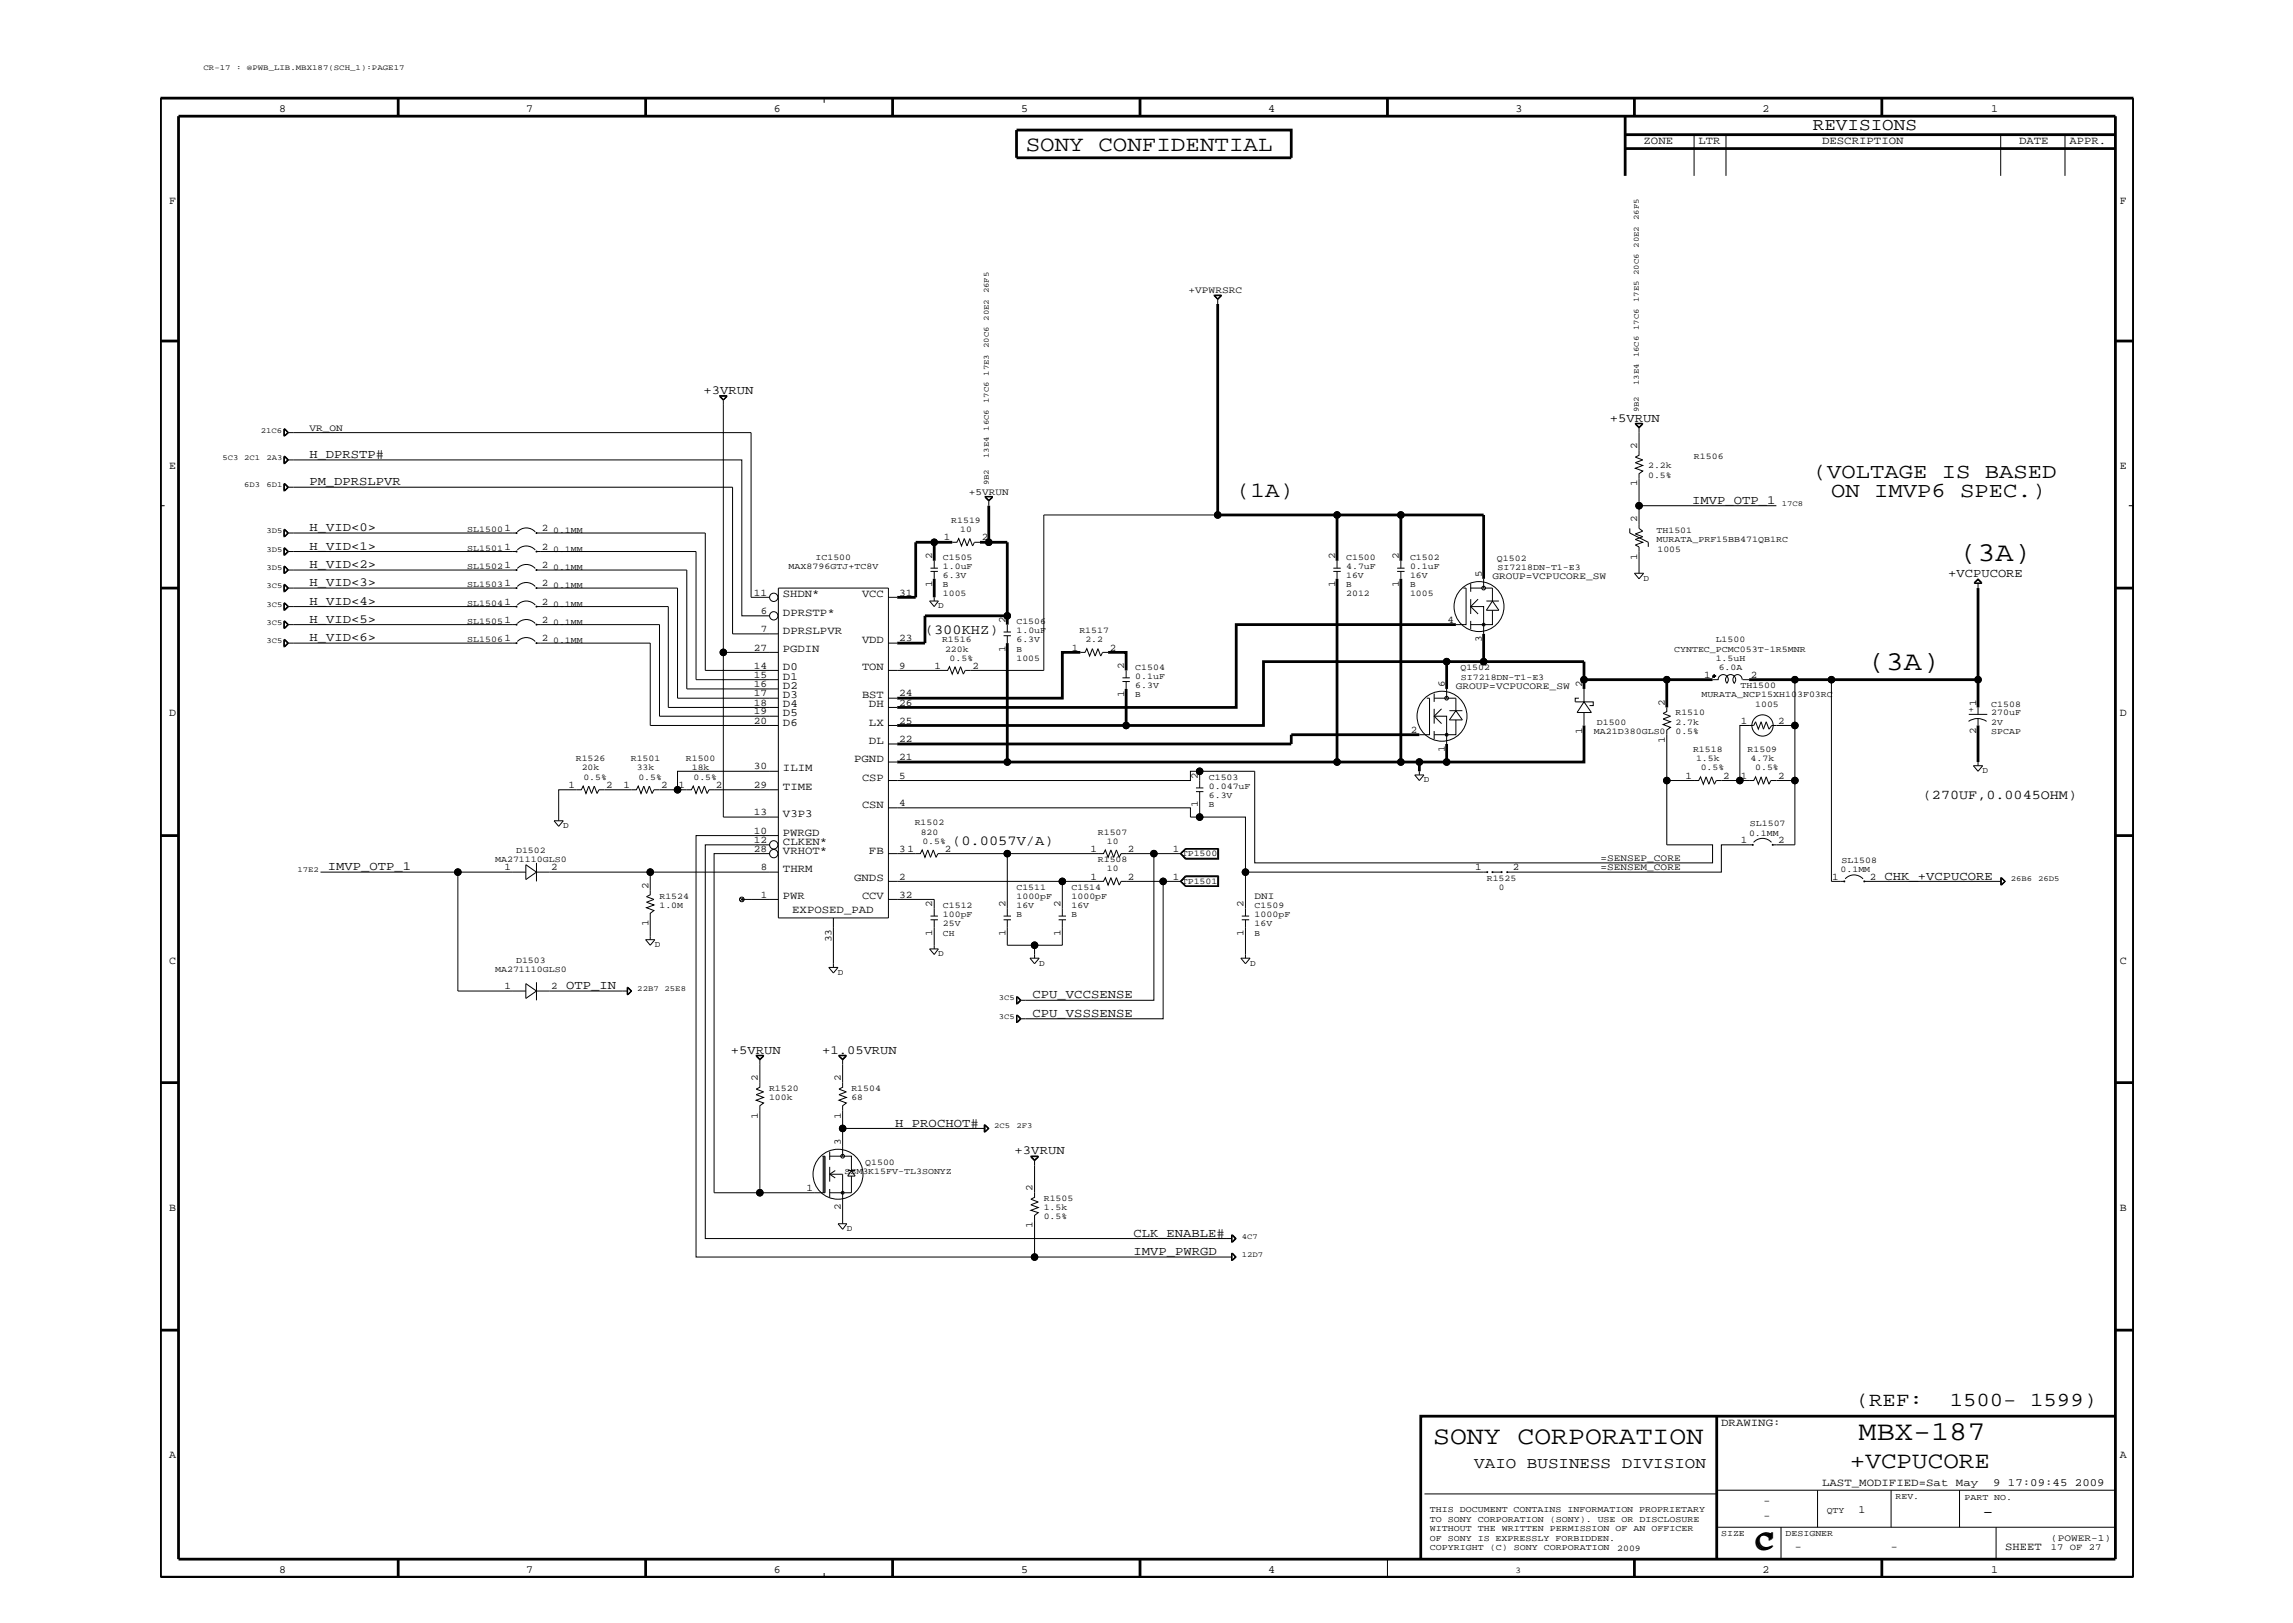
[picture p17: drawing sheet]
<svg xmlns="http://www.w3.org/2000/svg" width="420mm" height="297mm" viewBox="0 0 420 297" stroke-linecap="round" stroke-linejoin="round" font-family="sans-serif">
<defs><g id="words">
<g font-size="5">
<text x="358.7" y="102.6">(3A)</text>
<text x="342" y="122.7">(3A)</text>
<text x="340.3" y="263.6">MBX-187</text>
<text x="321.3" y="283.6">C</text>
<text x="321.6" y="283.2">C</text>
</g>
<text font-size="4.7" x="262.4" y="264.4">SONY CORPORATION</text>
<text font-size="4.3" x="338.7" y="268.6">+VCPUCORE</text>
<g font-size="4">
<text x="187.8" y="27.5">SONY CONFIDENTIAL</text>
<text x="226.3" y="90.9">(1A)</text>
</g>
<g font-size="3.9">
<text x="331.9" y="87.6">(VOLTAGE IS BASED</text>
<text x="335.3" y="90.9">ON IMVP6 SPEC.)</text>
</g>
<g font-size="3.6">
<text x="339.8" y="257.3">(REF:</text>
<text x="357" y="257.3">1500- 1599)</text>
</g>
<g font-size="3.2">
<text x="331.9" y="23.8">REVISIONS</text>
<text x="363" y="277.6">-</text>
</g>
<text font-size="2.9" x="269.9" y="268.6">VAIO BUSINESS DIVISION</text>
<g font-size="2.5">
<text x="169.3" y="116">(300KHZ)</text>
<text x="352" y="146.2">(270UF,0.0045OHM)</text>
<text x="174.3" y="154.6">(0.0057V/A)</text>
</g>
<g font-size="2.3">
<text x="128.8" y="72.1">+3VRUN</text>
<text x="294.7" y="77.2">+5VRUN</text>
<text x="56.6" y="83.8">H_DPRSTP#</text>
<text x="56.6" y="88.8">PM_DPRSLPVR</text>
<text x="309.8" y="92.2">IMVP_OTP_1</text>
<text x="56.6" y="100.6">H_VID&lt;1&gt;</text>
<text x="56.6" y="97.2">H_VID&lt;0&gt;</text>
<text x="56.6" y="107.3">H_VID&lt;3&gt;</text>
<text x="56.6" y="104">H_VID&lt;2&gt;</text>
<text x="356.7" y="105.6">+VCPUCORE</text>
<text x="56.6" y="114">H_VID&lt;5&gt;</text>
<text x="56.6" y="110.7">H_VID&lt;4&gt;</text>
<text x="56.6" y="117.4">H_VID&lt;6&gt;</text>
<text x="60" y="159.3">IMVP_OTP_1</text>
<text x="345" y="161">CHK_+VCPUCORE</text>
<text x="103.6" y="181">OTP_IN</text>
<text x="189.1" y="182.7">CPU_VCCSENSE</text>
<text x="189.1" y="186.1">CPU_VSSSENSE</text>
<text x="133.8" y="192.8">+5VRUN</text>
<text x="150.5" y="192.8">+1.05VRUN</text>
<text x="163.9" y="206.2">H_PROCHOT#</text>
<text x="185.8" y="211.3">+3VRUN</text>
<text x="207.5" y="226.3">CLK_ENABLE#</text>
<text x="207.5" y="229.7">IMVP_PWRGD</text>
</g>
<g font-size="2">
<text x="51.1" y="20.5">8</text>
<text x="96.3" y="20.5">7</text>
<text x="141.6" y="20.5">6</text>
<text x="186.9" y="20.5">5</text>
<text x="232.2" y="20.5">4</text>
<text x="277.5" y="20.5">3</text>
<text x="322.7" y="20.5">2</text>
<text x="364.6" y="20.5">1</text>
<text x="300.9" y="26.4">ZONE</text>
<text x="311" y="26.4">LTR</text>
<text x="333.6" y="26.4">DESCRIPTION</text>
<text x="369.7" y="26.4">DATE</text>
<text x="378.9" y="26.4">APPR.</text>
<text x="31" y="37.3">F</text>
<text x="388.1" y="37.3">F</text>
<text x="31" y="85.9">E</text>
<text x="388.1" y="85.9">E</text>
<text x="143.3" y="109.3">SHDN*</text>
<text x="143.3" y="112.7">DPRSTP*</text>
<text x="157.8" y="109.3">VCC</text>
<text x="143.3" y="119.4">PGDIN</text>
<text x="143.3" y="116">DPRSLPVR</text>
<text x="157.8" y="117.7">VDD</text>
<text x="143.3" y="124.4">D1</text>
<text x="143.3" y="122.7">D0</text>
<text x="157.8" y="122.7">TON</text>
<text x="31" y="131.1">D</text>
<text x="143.3" y="126.1">D2</text>
<text x="143.3" y="131.1">D5</text>
<text x="143.3" y="129.5">D4</text>
<text x="143.3" y="127.8">D3</text>
<text x="157.8" y="127.8">BST</text>
<text x="159.1" y="129.5">DH</text>
<text x="388.1" y="131.1">D</text>
<text x="143.3" y="132.8">D6</text>
<text x="159.1" y="132.8">LX</text>
<text x="159.1" y="136.2">DL</text>
<text x="143.3" y="141.2">ILIM</text>
<text x="156.4" y="139.5">PGND</text>
<text x="157.8" y="142.9">CSP</text>
<text x="143.3" y="144.6">TIME</text>
<text x="143.3" y="149.5">V3P3</text>
<text x="157.8" y="147.9">CSN</text>
<text x="143.3" y="152.9">PWRGD</text>
<text x="143.3" y="154.6">CLKEN*</text>
<text x="143.3" y="159.6">THRM</text>
<text x="143.3" y="156.2">VRHOT*</text>
<text x="156.4" y="161.3">GNDS</text>
<text x="159.1" y="156.2">FB</text>
<text x="143.3" y="164.6">PWR</text>
<text x="145" y="167.2">EXPOSED_PAD</text>
<text x="157.8" y="164.6">CCV</text>
<text x="31" y="176.4">C</text>
<text x="388.1" y="176.4">C</text>
<text x="31" y="221.7">B</text>
<text x="388.1" y="221.7">B</text>
<text x="315.1" y="261.1">DRAWING:</text>
<text x="31" y="266.9">A</text>
<text x="388.1" y="266.9">A</text>
<text x="322.9" y="275.3">-</text>
<text x="333.6" y="272">LAST_MODIFIED=Sat May</text>
<text x="364.9" y="272">9 17:09:45 2009</text>
<text x="322.9" y="278.1">-</text>
<text x="340.3" y="277">1</text>
<text x="51.1" y="287.9">8</text>
<text x="96.3" y="287.9">7</text>
<text x="141.6" y="287.9">6</text>
<text x="186.9" y="287.9">5</text>
<text x="232.2" y="287.9">4</text>
<text x="322.7" y="287.9">2</text>
<text x="328.6" y="283.7">-</text>
<text x="346.2" y="283.7">-</text>
<text x="364.6" y="287.9">1</text>
<text x="367.1" y="283.7">SHEET</text>
</g>
<g font-size="1.9">
<text x="299.7" y="82.2" transform="rotate(-90 299.7 82.2)">2</text>
<text x="299.7" y="89" transform="rotate(-90 299.7 89)">1</text>
<text x="299.7" y="95.6" transform="rotate(-90 299.7 95.6)">2</text>
<text x="92.4" y="100.6">1</text>
<text x="92.4" y="97.2">1</text>
<text x="99.2" y="100.6">2</text>
<text x="99.2" y="97.2">2</text>
<text x="172.8" y="98.9">1</text>
<text x="179.7" y="98.9">2</text>
<text x="92.4" y="107.3">1</text>
<text x="92.4" y="104">1</text>
<text x="99.2" y="107.3">2</text>
<text x="99.2" y="104">2</text>
<text x="170.7" y="107.5" transform="rotate(-90 170.7 107.5)">1</text>
<text x="170.7" y="102.3" transform="rotate(-90 170.7 102.3)">2</text>
<text x="244.4" y="107.5" transform="rotate(-90 244.4 107.5)">1</text>
<text x="244.4" y="102.3" transform="rotate(-90 244.4 102.3)">2</text>
<text x="256.1" y="107.5" transform="rotate(-90 256.1 107.5)">1</text>
<text x="256.1" y="102.3" transform="rotate(-90 256.1 102.3)">2</text>
<text x="271.3" y="105.6" transform="rotate(-90 271.3 105.6)">5</text>
<text x="299.7" y="102.5" transform="rotate(-90 299.7 102.5)">1</text>
<text x="92.4" y="114">1</text>
<text x="92.4" y="110.7">1</text>
<text x="99.2" y="114">2</text>
<text x="99.2" y="110.7">2</text>
<text x="138" y="109">11</text>
<text x="139.3" y="112.4">6</text>
<text x="164.6" y="109">31</text>
<text x="184.1" y="114" transform="rotate(-90 184.1 114)">2</text>
<text x="265" y="114">4</text>
<text x="92.4" y="117.4">1</text>
<text x="99.2" y="117.4">2</text>
<text x="138" y="119.1">27</text>
<text x="139.3" y="115.7">7</text>
<text x="164.6" y="117.4">23</text>
<text x="184.1" y="119.2" transform="rotate(-90 184.1 119.2)">1</text>
<text x="196.3" y="119.1">1</text>
<text x="203.2" y="119.1">2</text>
<text x="271.3" y="117.5" transform="rotate(-90 271.3 117.5)">3</text>
<text x="138" y="125.8">16</text>
<text x="138" y="124.1">15</text>
<text x="138" y="122.4">14</text>
<text x="164.6" y="122.4">9</text>
<text x="171.1" y="122.4">1</text>
<text x="178.1" y="122.4">2</text>
<text x="205.8" y="122.4" transform="rotate(-90 205.8 122.4)">2</text>
<text x="264.5" y="125.8" transform="rotate(-90 264.5 125.8)">6</text>
<text x="289.6" y="125.8" transform="rotate(-90 289.6 125.8)">2</text>
<text x="312" y="124.1">1</text>
<text x="320.5" y="124.1">2</text>
<text x="138" y="130.8">19</text>
<text x="138" y="129.1">18</text>
<text x="138" y="127.5">17</text>
<text x="164.6" y="129.1">26</text>
<text x="164.6" y="127.5">24</text>
<text x="205.8" y="127.6" transform="rotate(-90 205.8 127.6)">1</text>
<text x="304.8" y="129.1" transform="rotate(-90 304.8 129.1)">2</text>
<text x="361.8" y="129.1" transform="rotate(-90 361.8 129.1)">1</text>
<text x="138" y="132.4">20</text>
<text x="164.6" y="132.4">25</text>
<text x="164.6" y="135.8">22</text>
<text x="258.3" y="134.1">2</text>
<text x="264.5" y="137.7" transform="rotate(-90 264.5 137.7)">1</text>
<text x="289.6" y="134.3" transform="rotate(-90 289.6 134.3)">1</text>
<text x="304.8" y="136" transform="rotate(-90 304.8 136)">1</text>
<text x="318.7" y="132.4">1</text>
<text x="325.5" y="132.4">2</text>
<text x="361.8" y="134.3" transform="rotate(-90 361.8 134.3)">2</text>
<text x="138" y="140.8">30</text>
<text x="164.6" y="139.1">21</text>
<text x="164.6" y="142.5">5</text>
<text x="219.3" y="142.5" transform="rotate(-90 219.3 142.5)">2</text>
<text x="308.6" y="142.5">1</text>
<text x="315.5" y="142.5">2</text>
<text x="318.7" y="142.5">1</text>
<text x="325.5" y="142.5">2</text>
<text x="104.1" y="144.2">1</text>
<text x="111" y="144.2">2</text>
<text x="114.1" y="144.2">1</text>
<text x="121.1" y="144.2">2</text>
<text x="124.2" y="144.2">1</text>
<text x="131.1" y="144.2">2</text>
<text x="138" y="149.2">13</text>
<text x="138" y="144.2">29</text>
<text x="164.6" y="147.5">4</text>
<text x="219.3" y="147.7" transform="rotate(-90 219.3 147.7)">1</text>
<text x="138" y="155.9">28</text>
<text x="138" y="152.6">10</text>
<text x="138" y="154.3">12</text>
<text x="164.6" y="155.9">3</text>
<text x="166.1" y="155.9">1</text>
<text x="173" y="155.9">2</text>
<text x="199.6" y="155.9">1</text>
<text x="206.5" y="155.9">2</text>
<text x="214.7" y="155.9">1</text>
<text x="318.7" y="154.3">1</text>
<text x="325.5" y="154.3">2</text>
<text x="92.4" y="159.3">1</text>
<text x="100.9" y="159.3">2</text>
<text x="139.3" y="159.3">8</text>
<text x="164.6" y="161">2</text>
<text x="199.6" y="161">1</text>
<text x="206.5" y="161">2</text>
<text x="214.7" y="161">1</text>
<text x="270.1" y="159.3">1</text>
<text x="276.9" y="159.3">2</text>
<text x="335.4" y="161">1</text>
<text x="342.3" y="161">2</text>
<text x="118.7" y="162.7" transform="rotate(-90 118.7 162.7)">2</text>
<text x="139.3" y="164.3">1</text>
<text x="164.6" y="164.3">32</text>
<text x="170.7" y="166" transform="rotate(-90 170.7 166)">2</text>
<text x="184.1" y="166" transform="rotate(-90 184.1 166)">2</text>
<text x="194.1" y="166" transform="rotate(-90 194.1 166)">2</text>
<text x="227.7" y="166" transform="rotate(-90 227.7 166)">2</text>
<text x="118.7" y="169.5" transform="rotate(-90 118.7 169.5)">1</text>
<text x="152.2" y="172.5" transform="rotate(-90 152.2 172.5)">33</text>
<text x="170.7" y="171.2" transform="rotate(-90 170.7 171.2)">1</text>
<text x="184.1" y="171.2" transform="rotate(-90 184.1 171.2)">1</text>
<text x="194.1" y="171.2" transform="rotate(-90 194.1 171.2)">1</text>
<text x="227.7" y="171.2" transform="rotate(-90 227.7 171.2)">1</text>
<text x="92.4" y="181">1</text>
<text x="100.9" y="181">2</text>
<text x="138.8" y="197.8" transform="rotate(-90 138.8 197.8)">2</text>
<text x="153.9" y="197.8" transform="rotate(-90 153.9 197.8)">2</text>
<text x="138.8" y="204.8" transform="rotate(-90 138.8 204.8)">1</text>
<text x="153.9" y="209.6" transform="rotate(-90 153.9 209.6)">3</text>
<text x="153.9" y="204.8" transform="rotate(-90 153.9 204.8)">1</text>
<text x="147.7" y="218">1</text>
<text x="153.9" y="221.5" transform="rotate(-90 153.9 221.5)">2</text>
<text x="189.1" y="218" transform="rotate(-90 189.1 218)">2</text>
<text x="189.1" y="224.8" transform="rotate(-90 189.1 224.8)">1</text>
</g>
<g font-size="1.8">
<text x="217.6" y="53.7">+VPWRSRC</text>
<text x="56.6" y="78.9">VR_ON</text>
<text x="177.4" y="90.5">+5VRUN</text>
<text x="273.2" y="105.9">GROUP=VCPUCORE_SW</text>
<text x="266.5" y="126.1">GROUP=VCPUCORE_SW</text>
<text x="293" y="159.3">=SENSEM_CORE</text>
<text x="293" y="157.6">=SENSEP_CORE</text>
<text x="229.7" y="164.6">DNI</text>
<text x="375.5" y="282">(POWER-1)</text>
</g>
<text font-size="1.7" x="375.5" y="283.7">17 OF 27</text>
<g font-size="1.6">
<text x="301.8" y="85.7">2.2k</text>
<text x="301.8" y="87.4">0.5%</text>
<text x="310.1" y="84">R1506</text>
<text x="174.2" y="95.8">R1519</text>
<text x="85.6" y="100.8">SL1501</text>
<text x="85.6" y="97.4">SL1500</text>
<text x="101.3" y="101">0.1MM</text>
<text x="101.3" y="97.6">0.1MM</text>
<text x="175.8" y="97.4">10</text>
<text x="303.3" y="97.6">TH1501</text>
<text x="303.3" y="99.3">MURATA_PRF15BB471QB1RC</text>
<text x="303.4" y="101">1005</text>
<text x="85.6" y="107.5">SL1503</text>
<text x="85.6" y="104.2">SL1502</text>
<text x="101.3" y="107.6">0.1MM</text>
<text x="101.3" y="104.3">0.1MM</text>
<text x="144.4" y="104.2">MAX8796GTJ+TC8V</text>
<text x="149.3" y="102.5">IC1500</text>
<text x="172.6" y="102.5">C1505</text>
<text x="172.6" y="104.2">1.0uF</text>
<text x="172.6" y="107.5">B</text>
<text x="172.6" y="105.8">6.3V</text>
<text x="246.5" y="102.5">C1500</text>
<text x="246.5" y="107.5">B</text>
<text x="246.5" y="104.2">4.7uF</text>
<text x="246.5" y="105.8">16V</text>
<text x="258.1" y="102.5">C1502</text>
<text x="258.1" y="107.5">B</text>
<text x="258.1" y="104.2">0.1uF</text>
<text x="258.1" y="105.8">16V</text>
<text x="274.1" y="102.6">Q1502</text>
<text x="274.2" y="104.3">SI7218DN-T1-E3</text>
<text x="300.9" y="106.3">D</text>
<text x="85.6" y="110.9">SL1504</text>
<text x="101.3" y="111">0.1MM</text>
<text x="171.8" y="111.4">D</text>
<text x="172.6" y="109.2">1005</text>
<text x="246.5" y="109.2">2012</text>
<text x="258.1" y="109.2">1005</text>
<text x="85.6" y="117.5">SL1506</text>
<text x="85.6" y="114.2">SL1505</text>
<text x="101.3" y="117.7">0.1MM</text>
<text x="101.3" y="114.3">0.1MM</text>
<text x="172.5" y="117.5">R1516</text>
<text x="173" y="119.2">220k</text>
<text x="186.1" y="114.2">C1506</text>
<text x="186.1" y="119.2">B</text>
<text x="186.1" y="117.5">6.3V</text>
<text x="186.1" y="115.9">1.0uF</text>
<text x="197.6" y="115.9">R1517</text>
<text x="198.7" y="117.5">2.2</text>
<text x="306.5" y="119.2">CYNTEC_PCMC053T-1R5MNR</text>
<text x="314.1" y="117.5">L1500</text>
<text x="173.9" y="120.9">0.5%</text>
<text x="186.1" y="120.9">1005</text>
<text x="207.9" y="122.5">C1504</text>
<text x="207.9" y="125.9">6.3V</text>
<text x="207.9" y="124.2">0.1uF</text>
<text x="267.4" y="122.7">Q1502</text>
<text x="267.5" y="124.4">SI7218DN-T1-E3</text>
<text x="314.1" y="120.9">1.5uH</text>
<text x="314.7" y="122.5">6.0A</text>
<text x="318.6" y="125.9">TH1500</text>
<text x="207.9" y="127.6">B</text>
<text x="306.7" y="130.9">R1510</text>
<text x="311.5" y="127.6">MURATA_NCP15XH103F03RC</text>
<text x="321.4" y="129.5">1005</text>
<text x="360.4" y="130.2">+</text>
<text x="364.6" y="129.3">C1508</text>
<text x="364.6" y="130.9">270uF</text>
<text x="291.8" y="134.3">MA21D380GLS0</text>
<text x="292.4" y="132.6">D1500</text>
<text x="306.8" y="132.6">2.7k</text>
<text x="306.8" y="134.3">0.5%</text>
<text x="310" y="137.7">R1518</text>
<text x="320" y="137.7">R1509</text>
<text x="364.6" y="134.3">SPCAP</text>
<text x="364.6" y="132.6">2V</text>
<text x="105.4" y="139.3">R1526</text>
<text x="106.5" y="141">20k</text>
<text x="106.8" y="142.7">0.5%</text>
<text x="115.5" y="139.3">R1501</text>
<text x="116.6" y="141">33k</text>
<text x="116.9" y="142.7">0.5%</text>
<text x="125.6" y="139.3">R1500</text>
<text x="126.7" y="141">18k</text>
<text x="127" y="142.7">0.5%</text>
<text x="221.3" y="142.7">C1503</text>
<text x="260.7" y="143.2">D</text>
<text x="310.5" y="139.3">1.5k</text>
<text x="311.4" y="141">0.5%</text>
<text x="320.5" y="139.3">4.7k</text>
<text x="321.4" y="141">0.5%</text>
<text x="363" y="141.5">D</text>
<text x="221.3" y="144.4">0.047uF</text>
<text x="221.3" y="147.7">B</text>
<text x="221.3" y="146.1">6.3V</text>
<text x="103.1" y="151.6">D</text>
<text x="167.5" y="151.1">R1502</text>
<text x="168.6" y="152.8">820</text>
<text x="168.9" y="154.5">0.5%</text>
<text x="201" y="152.8">R1507</text>
<text x="202.6" y="154.5">10</text>
<text x="320.2" y="152.9">0.1MM</text>
<text x="320.4" y="151.2">SL1507</text>
<text x="90.6" y="157.8">MA271110GLS0</text>
<text x="94.5" y="156.1">D1502</text>
<text x="201" y="157.8">R1508</text>
<text x="202.6" y="159.5">10</text>
<text x="216.4" y="161.8">TP1501</text>
<text x="216.4" y="156.7">TP1500</text>
<text x="272.2" y="161.1">R1525</text>
<text x="337" y="159.6">0.1MM</text>
<text x="337.1" y="157.9">SL1508</text>
<text x="120.7" y="164.5">R1524</text>
<text x="120.7" y="166.1">1.0M</text>
<text x="172.6" y="166.1">C1512</text>
<text x="172.6" y="167.8">100pF</text>
<text x="186.1" y="162.8">C1511</text>
<text x="186.1" y="164.5">1000pF</text>
<text x="186.1" y="166.1">16V</text>
<text x="186.1" y="167.8">B</text>
<text x="196.2" y="162.8">C1514</text>
<text x="196.2" y="166.1">16V</text>
<text x="196.2" y="164.5">1000pF</text>
<text x="196.2" y="167.8">B</text>
<text x="229.7" y="166.1">C1509</text>
<text x="229.7" y="167.8">1000pF</text>
<text x="274.4" y="162.8">0</text>
<text x="119.9" y="173.3">D</text>
<text x="172.6" y="171.2">CH</text>
<text x="172.6" y="169.5">25V</text>
<text x="229.7" y="171.2">B</text>
<text x="229.7" y="169.5">16V</text>
<text x="90.6" y="177.9">MA271110GLS0</text>
<text x="94.5" y="176.2">D1503</text>
<text x="153.4" y="178.4">D</text>
<text x="171.8" y="175">D</text>
<text x="190.2" y="176.7">D</text>
<text x="228.9" y="176.7">D</text>
<text x="140.8" y="199.7">R1520</text>
<text x="140.8" y="201.4">100k</text>
<text x="155.9" y="199.7">R1504</text>
<text x="155.9" y="201.4">68</text>
<text x="154.6" y="214.9">SSM3K15FV-TL3SONYZ</text>
<text x="158.4" y="213.3">Q1500</text>
<text x="191.1" y="221.5">1.5k</text>
<text x="191.1" y="219.8">R1505</text>
<text x="155" y="225.3">D</text>
<text x="191.1" y="223.1">0.5%</text>
<text x="347" y="274.4">REV.</text>
<text x="359.7" y="274.5">PART NO.</text>
<text x="261.8" y="280.3">WITHOUT THE WRITTEN PERMISSION OF AN OFFICER</text>
<text x="261.8" y="276.7">THIS DOCUMENT CONTAINS INFORMATION PROPRIETARY</text>
<text x="261.8" y="278.6">TO SONY CORPORATION (SONY). USE OR DISCLOSURE</text>
<text x="315.1" y="281.1">SIZE</text>
<text x="326.9" y="281.1">DESIGNER</text>
<text x="334.4" y="277">QTY</text>
<text x="261.8" y="282.1">OF SONY IS EXPRESSLY FORBIDDEN.</text>
<text x="261.8" y="283.7">COPYRIGHT (C) SONY CORPORATION</text>
<text x="277.5" y="287.9">3</text>
<text x="296.1" y="283.8">2009</text>
</g>
<g font-size="1.4">
<text x="37.3" y="12.9">CR-17 : @PWB_LIB.MBX187(SCH_1):PAGE17</text>
<text x="300.1" y="40.2" transform="rotate(-90 300.1 40.2)">26F5</text>
<text x="300.1" y="45.3" transform="rotate(-90 300.1 45.3)">20E2</text>
<text x="181" y="53.7" transform="rotate(-90 181 53.7)">26F5</text>
<text x="300.1" y="50.3" transform="rotate(-90 300.1 50.3)">20C6</text>
<text x="181" y="58.7" transform="rotate(-90 181 58.7)">20E2</text>
<text x="300.1" y="55.3" transform="rotate(-90 300.1 55.3)">17E5</text>
<text x="181" y="63.7" transform="rotate(-90 181 63.7)">20C6</text>
<text x="300.1" y="65.4" transform="rotate(-90 300.1 65.4)">16C6</text>
<text x="300.1" y="60.4" transform="rotate(-90 300.1 60.4)">17C6</text>
<text x="181" y="68.8" transform="rotate(-90 181 68.8)">17E3</text>
<text x="300.1" y="70.5" transform="rotate(-90 300.1 70.5)">13E4</text>
<text x="181" y="73.8" transform="rotate(-90 181 73.8)">17C6</text>
<text x="300.1" y="75.5" transform="rotate(-90 300.1 75.5)">9B2</text>
<text x="47.8" y="79.2">21C6</text>
<text x="181" y="83.8" transform="rotate(-90 181 83.8)">13E4</text>
<text x="181" y="78.9" transform="rotate(-90 181 78.9)">16C6</text>
<text x="40.7" y="84.2">5C3</text>
<text x="44.7" y="84.2">2C1</text>
<text x="44.7" y="89.2">6D3</text>
<text x="48.8" y="84.2">2A3</text>
<text x="48.8" y="89.2">6D1</text>
<text x="181" y="88.8" transform="rotate(-90 181 88.8)">9B2</text>
<text x="326.2" y="92.6">17C8</text>
<text x="48.8" y="101">3D5</text>
<text x="48.8" y="97.6">3D5</text>
<text x="48.8" y="107.6">3C5</text>
<text x="48.8" y="104.3">3D5</text>
<text x="48.8" y="111">3C5</text>
<text x="48.8" y="117.7">3C5</text>
<text x="48.8" y="114.3">3C5</text>
<text x="54.4" y="159.6">17E2</text>
<text x="368.1" y="161.3">26B6</text>
<text x="373.1" y="161.3">26D5</text>
<text x="116.7" y="181.4">22B7</text>
<text x="121.7" y="181.4">25E8</text>
<text x="182.9" y="183.1">3C5</text>
<text x="182.9" y="186.5">3C5</text>
<text x="182" y="206.5">2C5</text>
<text x="186.1" y="206.5">2F3</text>
<text x="227.3" y="226.7">4C7</text>
<text x="227.3" y="230.1">12D7</text>
</g>
</g></defs>
<g fill="none" stroke="#000" stroke-width=".18">
<path d="M150.9 18v.8M310.2 24.6v7.6M316 24.6v7.6M366.3 24.6v7.6M378.1 24.6v7.6M222.4 54.1l.5 .6 .6-.6M222.4 54.1h1.1M222.5 54l-.1 .1M222.9 54.8v.8M223.6 54h-1.3l.6 .8M223.6 54l-.7 .8M223.6 54l-.1 .1"/>
<path d="M52 78.5h.2M52 78.5v1.3h.2M52.1 78.6l.6 .6-.5 .5zM52.2 78.5l.6 .7M52.2 78.5l.6 .7-.6 .6M52.8 79.2l-.6 .6M52.8 79.2h84.7v30.1h3.3M131.7 72.4h1.4v.2l-.7 .7-.7-.7zM131.8 72.5l1.2 .1-.6 .6zM131.9 72.5l.5 .7M132.4 73.3v76.2h10.1M299.4 77.5h1.4v.2l-.7 .6-.7-.6z"/>
<path d="M299.5 77.5h1.2v.2l-.6 .5-.6-.5zM300.1 78.3v5l-.7 .4 1.4 .5-1.4 .5 1.4 .5-1.4 .5 1.4 .5-.7 .5v5.9M300.7 77.6h-1.1l.5 .6 .6-.5M29.4 92.6h.7M52 96.9h.2l.6 .7-.6 .6h-.2zM52 83.5h.2l.6 .7-.6 .7h-.2zM52 88.5h.2l.6 .7-.6 .6h-.2zM52 83.6h.2l.6 .6-.6 .6h-.2zM52 88.6h.2l.6 .6-.6 .6h-.2zM52 97h.2l.6 .6-.6 .5h-.2zM52.1 83.7l.6 .5-.5 .5zM52.1 89.8l.1-1.1 .5 .5-.5 .6"/>
<path d="M52.1 98.1l.1-1.1 .5 .6-.5 .5M52.8 84.2h83v28.5h5M52.8 89.2h81.3v26.8h8.4M52.8 97.6h41.8M94.7 97.3a2.2 2.2 0 0 1 3.3 0M98.2 97.6h30.9v25.1h13.4M179.4 99.2h-1l-.3 .7-.5-1.3-.6 1.3-.5-1.3-.5 1.3-.5-1.3-.3 .6h-.9M180.5 90.9l1.1 .1-.6 .5zM181 91.7v.9M181.7 90.9h-1.3v.1l.6 .7M181.7 90.9h-1.3v.1l.6 .6 .7-.6M181.7 90.9v.1"/>
<path d="M181.7 91l-.7 .7M222.9 94.2h-31.8v28.5h-14.4l-.3 .7-.5-1.4-.5 1.4-.6-1.4-.5 1.4-.5-1.4-.3 .7h-10.8M298.4 96.7v.9l3.4 1.6v.9M325.2 92.6h-25.1v4.1l.7 .5-1.4 .5 1.4 .5-1.4 .5 1.4 .5-1.4 .6 .7 .3v4.8M389.7 92.6h.9M52 110.4h.2l.6 .6-.6 .6h-.2zM52 103.6h.2M52 110.3h.2l.6 .7-.6 .7h-.2zM52 100.3h.2l.6 .6-.6 .7h-.2zM52 103.6v1.3h.2M52 113.6h.2l.6 .7-.6 .7h-.2zM52 107h.2l.6 .6-.6 .7h-.2z"/>
<path d="M52 117h.2l.6 .7-.6 .7h-.2zM52 100.3h.2l.6 .6-.6 .6h-.2zM52 107h.2l.6 .6-.6 .6h-.2zM52 113.7h.2l.6 .6-.6 .6h-.2zM52 117.1h.2l.6 .6-.6 .6h-.2zM52.1 100.4l.6 .5-.5 .5zM52.1 103.7l.6 .6-.5 .5zM52.1 107.1l.6 .5-.5 .5zM52.1 117.2l.6 .5-.5 .5zM52.2 114.9l.5-.6-.6-.5v1.1M52.2 103.6l.6 .7M52.2 103.6l.6 .7-.6 .6"/>
<path d="M52.2 110.4l.5 .6-.5 .5-.1-1.1M52.8 104.3l-.6 .6M52.8 117.7h41.8M52.8 107.6h41.8M52.8 100.9h41.8M52.8 104.3h41.8M52.8 111h41.8M52.8 114.3h41.8M94.7 100.7a2.2 2.2 0 0 1 3.3 0M94.7 104a2.2 2.2 0 0 1 3.3 0M94.7 107.3a2.2 2.2 0 0 1 3.3 0M94.7 110.7a2.2 2.2 0 0 1 3.3 0"/>
<path d="M94.7 114.1a2.2 2.2 0 0 1 3.3 0M94.7 117.4a2.2 2.2 0 0 1 3.3 0M98.2 117.7h20.8v15.1h23.5M98.2 107.6h25.8v20.2h18.5M98.2 111h24.2v18.5h20.1M98.2 100.9h29.2v23.5h15.1M98.2 104.3h27.5v21.8h16.8M98.2 114.3h22.5v16.8h21.8M132.4 119.4h10.1M142.5 107.6h20.2v60.4h-20.2zM162.7 117.7h1.6M162.7 109.3h1.6"/>
<path d="M170.2 110h1.6l-.8 1zM170.4 104.6h1.3M170.4 104h1.3M171 102.6v1.4M171 104.6v1.3M171 109.3v.7M183.7 116.3h1.4M183.7 115.7h1.4M184.4 114.3v1.4M184.4 116.3v1.4M197.8 119.4h.8l.4-.7 .5 1.4 .5-1.4 .5 1.4 .5-1.4 .5 1.4 .4-.7h1M244.1 104.6h1.4"/>
<path d="M244.1 104h1.4M244.8 102.6v1.4M244.8 104.6v1.3M255.8 104.6h1.3M255.8 104h1.3M256.5 102.6v1.4M256.5 104.6v1.3M267.9 107.6h.5v6.7h-1.9M269.3 111h2.3v5M269.3 107.6h3.9v2.4M269.3 106.8v1.5M269.3 109.7v2.7"/>
<path d="M269.3 113.6v1.6M270.6 109.7l-1.3 1.3 1.3 1.4M271.6 105.9v1.7M272.1 110h2.3M273.2 110l1.2 1.7h-2.3zM273.2 111.7v2.6h-3.9M299.2 104.9h1.7l-.8 1zM361.5 106.6l.6-.5 .5 .5-1.1 .1M361.5 106.6l.6-.6 .6 .6v.2h-1.2zM362.1 106.8v.8M362.1 105.9l.7 .7v.2h-1.3v-.2zM162.7 132.8h1.6"/>
<path d="M162.7 139.5h1.6M162.7 136.2h1.6M162.7 127.8h1.6M162.7 129.5h1.6M205.5 124.7h1.4M205.5 124.1h1.4M206.2 122.7v1.4M206.2 124.7v1.4M261.2 127.8h.5v6.7h-1.8M262.6 131.1h2.3v5.1M262.6 127.8h3.9v2.3M262.6 126.9v1.6"/>
<path d="M262.6 129.7v2.7M262.6 133.8v1.5M263.9 129.7l-1.3 1.4 1.3 1.3M264.9 126.1v1.7M265.4 130.1h2.3M266.5 130.1l1.2 1.7h-2.3zM266.5 131.8v2.7h-3.9M289.1 127.8h-.7v.7h3.3v.6h-.7M290 128.5l1.4 1.9h-2.7zM290 126.1v2.4M290 130.4v2.4M305.2 129.5v.7l-.7 .4 1.3 .5-1.3 .5 1.3 .5-1.3 .5 1.3 .5-.6 .5v9.3h5.8l.3-.7 .5 1.3 .6-1.3 .5 1.3 .5-1.3 .5 1.3 .3-.6h6.9l.3-.7 .5 1.3 .5-1.3 .5 1.3 .5-1.3 .5 1.3 .3-.6h4.4v11.7h-4.1"/>
<path d="M313.5 124.4h1.1M314.6 124.4a.93 .93 0 0 1 1.2-.9 .93 .93 0 0 1 .3 1.6M316.2 125.1a.93 .93 0 0 1 0-1.4 .93 .93 0 0 1 1.3 0 .93 .93 0 0 1 0 1.4M319 124.4a.89 .89 0 0 0-1.3-.8 .89 .89 0 0 0-.1 1.5M319 124.4h1.2M328.6 124.4v8.4M335.3 124.4v36.9h2.4M360.4 132a2.88 2.88 0 0 1 3.3 0M360.4 130.7h3.4M362.1 129.5v1.2M362.1 131.4v1.4M362.1 139.5v.6"/>
<path d="M58.7 159.6h25.1v21.8h12.5M83.8 159.6h12.5M96.3 158.3l1.9 1.3-1.9 1.4zM98.2 159.6h20.8M98.2 157.9v3.4M101.4 150.2h1.7l-.8 1zM124 144.5h-4.3l-.3 .7-.5-1.3-.5 1.3-.5-1.3-.5 1.3-.6-1.3-.3 .6h-6.8l-.4 .7-.5-1.3-.5 1.3-.5-1.3-.5 1.3-.5-1.3-.4 .6h-4.1v5.7M140.8 154.6h-11.7v72.1h96.4M140.8 156.2h-10.1v62.1h8.4M142.5 141.2h-18.5v3.3h2.6l.3-.6 .5 1.3 .5-1.3 .5 1.3 .6-1.3 .5 1.3 .3-.7h12.7M142.5 159.6h-23.5v4.2l-.6 .3 1.3 .5-1.3 .5 1.3 .5-1.3 .5 1.3 .5-.7 .6v4.8M142.5 152.9h-15.1v77.2h98.1"/>
<path d="M162.7 156.2h5.8l.3-.6 .5 1.3 .6-1.3 .5 1.3 .5-1.3 .5 1.3 .3-.7h12.7M162.7 147.8h55.2v1.7h1.7M211.3 156.2h-6.1l-.3 .7-.5-1.3-.5 1.3-.5-1.3-.5 1.3-.5-1.3-.4 .6h-17.6v11.5M216.2 156.2l.9-.8h5.9v1.8h-5.9zM216.3 156.2h-5v26.9h-24.3M217 155.3h6.1v1.9h-6.1l-.9-1zM217.1 155.4l-.8 .8M219 144.9h1.3M219 144.2h1.3M219.6 144.9v4.6h8.4v10.1M219.6 141.2v3M222.9 155.4v1.7h-5.8l-.8-.9"/>
<path d="M259 141.8h1.7l-.8 1.1zM259.9 141.2v.6M272.3 159.6h-44.3v8.1M273.2 159.6h1.7M305.2 142.9v11.7h8.3v3.3h-83.8v-16.7h-11.8v1.7h-55.2M320.9 154.6h-5.8v5h-39.2M321 154.2a2.2 2.2 0 0 1 3.3 0M328.6 142.9v-10.1h-4.2l-.5 .7-.5-1.4-.5 1.4-.5-1.4-.5 1.4-.5-1.4-.3 .7h-2.6v10.1M361.3 140.1h1.7l-.9 1.1zM98.2 179.8v3.3M118.2 172h1.7l-.9 1zM135.5 164.3l.7 .7"/>
<path d="M135.8 164.6h6.7M136.2 164.3l-.7 .7M151.7 177.1h1.7l-.8 1zM152.6 168v9.1M162.7 161.3h39.3l.4-.7 .5 1.4 .5-1.4 .5 1.4 .5-1.4 .5 1.4 .3-.7h7.7v25.2h-25.9M162.7 164.6h8.3v3.1M170.2 173.7h1.6l-.8 1zM170.4 168.3h1.3M170.4 167.7h1.3M171 168.3v5.4M183.7 168.3h1.4M183.7 167.7h1.4"/>
<path d="M184.4 168.3v4.7h10.1v-4.7M188.6 175.4h1.7l-.9 1zM189.4 173v2.4M193.8 168.3h1.4M193.8 167.7h1.4M194.5 161.3v6.4M212.9 161.3h3.4M216.3 161.3l.8-.8h5.8v1.7h-5.8zM217 160.3h6.1v1.9h-6.1l-.9-.9zM217.1 160.4h5.9v1.8h-5.9l-.9-.9zM227.2 175.4h1.7l-.9 1zM227.3 168.3h1.4"/>
<path d="M227.3 167.7h1.4M228 168.3v7.1M337.8 160.9a2.2 2.2 0 0 1 3.3 0M341.3 161.3h25M366.3 160.6h.2l.6 .7-.6 .7h-.2zM366.4 160.7l.7 .6-.6 .6zM366.4 160.7l.7 .6-.6 .5zM96.3 180l1.9 1.4-1.9 1.3zM98.2 181.4h16.6M114.8 180.7h.2l.7 .7-.7 .7h-.2zM114.9 180.8l.7 .6-.6 .6zM114.9 180.9l.7 .5-.6 .6z"/>
<path d="M138.6 193.2l1.1 .1-.6 .5zM139.1 194v5l-.7 .3 1.4 .5-1.4 .5 1.4 .6-1.4 .5 1.4 .5-.7 .5v15.9h12v-6.7h-.6M139.8 193.1h-1.4v.2l.7 .7M139.8 193.1h-1.3v.2l.6 .6 .7-.6M139.8 193.1v.2M139.8 193.3l-.7 .7M153.6 193.1h1.3v.2l-.6 .6-.7-.6zM153.6 193.3l.7 .7M153.6 193.3v-.2h1.3v.2l-.6 .7M153.7 193.2l1.1 .1-.5 .5zM154.3 194v5l-.7 .3 1.3 .5-1.3 .5 1.3 .6-1.3 .5 1.3 .5-.6 .5v4.1h25.9M186.1 185.9h.2l.6 .6-.6 .6h-.2z"/>
<path d="M186.1 185.8h.2l.7 .7-.7 .6h-.2zM186.1 182.4h.2l.7 .7-.7 .6h-.2zM186.1 182.5h.2l.6 .6-.6 .6h-.2zM186.2 182.6l.6 .5-.5 .5zM186.3 185.9l.5 .6-.5 .5-.1-1.1M150.7 211.6v6.7M150.9 211.6v6.7M151.9 214.9l1 .7M151.9 210.8v1.5M151.9 213.6v2.7M151.9 217.6v1.5M151.9 211.6h4v2.6"/>
<path d="M151.9 214.9h2.4v9.1M152.9 214.2l-1 .7M154.3 206.5v5.1M155.2 214.2h1.4M155.9 214.2l.7 1h-1.4zM155.9 215.2v3.1h-4M180.2 205.8h.2l.6 .7-.6 .7h-.2zM180.3 205.9l.7 .6-.6 .6zM180.4 206l.5 .5-.5 .6M180.4 206v1.1M180.4 205.9v.1M188.9 211.7l1.1 .1-.6 .5z"/>
<path d="M189.4 212.5v6.6l-.7 .4 1.4 .5-1.4 .5 1.4 .5-1.4 .5 1.4 .4-.7 .5v7.7M190.1 211.6h-1.4v.2l.7 .7M190.1 211.6h-1.3v.2l.6 .6 .7-.6M190.1 211.6v.2M190.1 211.8l-.7 .7M153.4 224h1.6l-.7 1zM225.5 229.4h.2M225.5 229.4v1.3h.2M225.5 226.1h.2l.5 .6-.5 .6h-.2zM225.5 226h.2l.6 .7-.6 .7h-.2zM225.6 229.5l.6 .6-.5 .5zM225.6 226.2l.6 .5-.5 .5z"/>
<path d="M225.7 229.4l.5 .7-.5 .6M225.7 229.4l.6 .7-.6 .6M260.8 273.4h53.5M314.3 279.5h73M314.3 272.7h73M326.1 279.5v5.9M332.8 272.7v6.8M346.2 272.7v6.8M358.8 272.7v6.8M365.4 279.5v5.9M150.9 287.9v.8M254 285.4v3.3"/>
<circle cx="94.6" cy="97.6" r=".08"/>
<circle cx="98.2" cy="97.6" r=".08"/>
<circle cx="171" cy="99.2" r=".59"/>
<circle cx="181" cy="99.2" r=".59"/>
<circle cx="222.9" cy="94.3" r=".59"/>
<circle cx="244.8" cy="94.3" r=".59"/>
<circle cx="256.5" cy="94.3" r=".59"/>
<circle cx="300.1" cy="92.6" r=".59"/>
<circle cx="94.6" cy="111" r=".08"/>
<circle cx="94.6" cy="107.6" r=".08"/>
<circle cx="94.6" cy="100.9" r=".08"/>
<circle cx="94.6" cy="104.3" r=".08"/>
<circle cx="94.6" cy="114.3" r=".08"/>
<circle cx="94.6" cy="117.7" r=".08"/>
<circle cx="98.2" cy="107.6" r=".08"/>
<circle cx="98.2" cy="111" r=".08"/>
<circle cx="98.2" cy="100.9" r=".08"/>
<circle cx="98.2" cy="104.3" r=".08"/>
<circle cx="98.2" cy="117.7" r=".08"/>
<circle cx="98.2" cy="114.3" r=".08"/>
<circle cx="132.4" cy="119.4" r=".59"/>
<circle cx="141.7" cy="112.7" r=".76"/>
<circle cx="141.7" cy="109.3" r=".76"/>
<circle cx="184.4" cy="112.7" r=".59"/>
<circle cx="270.8" cy="111" r="4.6"/>
<circle cx="271.6" cy="114.3" r=".25"/>
<circle cx="271.6" cy="107.6" r=".34"/>
<circle cx="184.4" cy="139.5" r=".59"/>
<circle cx="206.2" cy="132.8" r=".59"/>
<circle cx="244.8" cy="139.5" r=".59"/>
<circle cx="256.5" cy="139.5" r=".59"/>
<circle cx="259.9" cy="139.5" r=".59"/>
<circle cx="264" cy="131.1" r="4.6"/>
<circle cx="264.9" cy="134.5" r=".25"/>
<circle cx="264.9" cy="127.8" r=".34"/>
<circle cx="264.9" cy="139.5" r=".59"/>
<circle cx="264.9" cy="121.1" r=".59"/>
<circle cx="271.6" cy="121.1" r=".59"/>
<circle cx="290" cy="124.4" r=".59"/>
<circle cx="305.2" cy="124.4" r=".59"/>
<circle cx="313.9" cy="123.7" r=".08"/>
<circle cx="322.7" cy="132.8" r="1.95"/>
<circle cx="328.6" cy="132.8" r=".59"/>
<circle cx="328.6" cy="124.4" r=".59"/>
<circle cx="335.3" cy="124.4" r=".59"/>
<circle cx="362.1" cy="124.4" r=".59"/>
<circle cx="83.8" cy="159.6" r=".59"/>
<circle cx="119" cy="159.6" r=".59"/>
<circle cx="124" cy="144.5" r=".59"/>
<circle cx="141.7" cy="156.2" r=".76"/>
<circle cx="141.7" cy="154.6" r=".76"/>
<circle cx="184.4" cy="156.2" r=".59"/>
<circle cx="211.3" cy="156.2" r=".59"/>
<circle cx="219.6" cy="141.2" r=".59"/>
<circle cx="219.6" cy="149.5" r=".59"/>
<circle cx="228" cy="159.6" r=".59"/>
<circle cx="272.3" cy="159.6" r=".08"/>
<circle cx="273.2" cy="159.6" r=".08"/>
<circle cx="274.9" cy="159.6" r=".08"/>
<circle cx="275.9" cy="159.6" r=".08"/>
<circle cx="305.2" cy="142.9" r=".59"/>
<circle cx="318.5" cy="142.9" r=".59"/>
<circle cx="320.9" cy="154.6" r=".08"/>
<circle cx="324.5" cy="154.6" r=".08"/>
<circle cx="328.6" cy="142.9" r=".59"/>
<circle cx="135.8" cy="164.6" r=".42"/>
<circle cx="189.4" cy="173" r=".59"/>
<circle cx="194.5" cy="161.3" r=".59"/>
<circle cx="212.9" cy="161.3" r=".59"/>
<circle cx="337.7" cy="161.3" r=".08"/>
<circle cx="341.3" cy="161.3" r=".08"/>
<circle cx="139.1" cy="218.3" r=".59"/>
<circle cx="153.4" cy="214.9" r="4.6"/>
<circle cx="154.3" cy="211.6" r=".34"/>
<circle cx="154.3" cy="206.5" r=".59"/>
<circle cx="154.3" cy="218.3" r=".25"/>
<circle cx="189.4" cy="230.1" r=".59"/>
</g>
<g fill="none" stroke="#000" stroke-width=".51">
<path d="M29.4 18h361.2v270.7h-361.2zM72.9 18v3.3M118.2 18v3.3M163.4 18v3.3M208.7 18v3.3M254 18v3.3M299.2 18v3.3M344.5 18v3.3M32.7 21.3h354.6v264.1h-354.6zM186.1 23.8h50.3v5.1h-50.3zM297.5 21.3v10.9M297.5 27.2h89.8"/>
<path d="M297.5 24.6h89.8M222.9 55.6v38.6h21.9M29.4 62.4h3.3M387.3 62.4h3.3M171 99.2v3.4M174.3 99.2h-6.6v10.1h-3.4M181 92.6v6.6h-1.6M181 99.2h3.4v15.1M256.5 94.2h-11.7v8.4M29.4 107.6h3.3M171 105.9v3.4M184.4 112.7h-15.1v5h-5"/>
<path d="M184.4 117.7v21.8M197.8 119.4h-3.3v8.4h-30.2M202.9 119.4h3.3v3.3M244.8 105.9v33.6M256.5 105.9v33.6h3.4v1.7M256.5 102.6v-8.4h15.1v11.7M266.5 114.3h-40.2v15.2h-62M271.6 116v5.1h-6.7M362.1 107.6v21.9M387.3 107.6h3.3M164.3 139.5h92.2M206.2 126.1v6.7h-41.9"/>
<path d="M259.9 139.5h5M259.9 134.5h-23.5v1.7h-72.1M264.9 136.2v3.3M264.9 126.1v-5h-33.6v11.7h-25.1M271.6 121.1h18.4v5M290 132.8v6.7h-25.1M290 124.4h23.5M305.2 124.4v5.1M313.7 123.6h.3v.2h-.3zM313.7 123.7h.3M313.7 123.8h.3M313.8 123.6v.2"/>
<path d="M313.9 123.5v.4M320.2 124.4h41.9M362.1 132.8v6.7M29.4 152.9h3.3M387.3 152.9h3.3M29.4 198.1h3.3M387.3 198.1h3.3M29.4 243.4h3.3M314.3 259v26.4M387.3 243.4h3.3M387.3 259.2h-127.2v26.1M72.9 285.4v3.3"/>
<path d="M118.2 285.4v3.3M163.4 285.4v3.3M208.7 285.4v3.3M299.2 285.4v3.3M344.5 285.4v3.3"/>
</g>
<g fill="#000">
<circle cx="171" cy="99.2" r=".59"/>
<circle cx="181" cy="99.2" r=".59"/>
<circle cx="222.9" cy="94.3" r=".59"/>
<circle cx="244.8" cy="94.3" r=".59"/>
<circle cx="256.5" cy="94.3" r=".59"/>
<circle cx="300.1" cy="92.6" r=".59"/>
<circle cx="132.4" cy="119.4" r=".59"/>
<circle cx="184.4" cy="112.7" r=".59"/>
<circle cx="184.4" cy="139.5" r=".59"/>
<circle cx="206.2" cy="132.8" r=".59"/>
<circle cx="244.8" cy="139.5" r=".59"/>
<circle cx="256.5" cy="139.5" r=".59"/>
<circle cx="259.9" cy="139.5" r=".59"/>
<circle cx="264.9" cy="139.5" r=".59"/>
<circle cx="264.9" cy="121.1" r=".59"/>
<circle cx="271.6" cy="121.1" r=".59"/>
<circle cx="290" cy="124.4" r=".59"/>
<circle cx="305.2" cy="124.4" r=".59"/>
<circle cx="328.6" cy="132.8" r=".59"/>
<circle cx="328.6" cy="124.4" r=".59"/>
<circle cx="335.3" cy="124.4" r=".59"/>
<circle cx="362.1" cy="124.4" r=".59"/>
<circle cx="83.8" cy="159.6" r=".59"/>
<circle cx="119" cy="159.6" r=".59"/>
<circle cx="124" cy="144.5" r=".59"/>
<circle cx="184.4" cy="156.2" r=".59"/>
<circle cx="211.3" cy="156.2" r=".59"/>
<circle cx="219.6" cy="141.2" r=".59"/>
<circle cx="219.6" cy="149.5" r=".59"/>
<circle cx="228" cy="159.6" r=".59"/>
<circle cx="305.2" cy="142.9" r=".59"/>
<circle cx="318.5" cy="142.9" r=".59"/>
<circle cx="328.6" cy="142.9" r=".59"/>
<circle cx="189.4" cy="173" r=".59"/>
<circle cx="194.5" cy="161.3" r=".59"/>
<circle cx="212.9" cy="161.3" r=".59"/>
<circle cx="139.1" cy="218.3" r=".59"/>
<circle cx="154.3" cy="206.5" r=".59"/>
<circle cx="189.4" cy="230.1" r=".59"/>
</g>
<use href="#words"/>
</svg>
